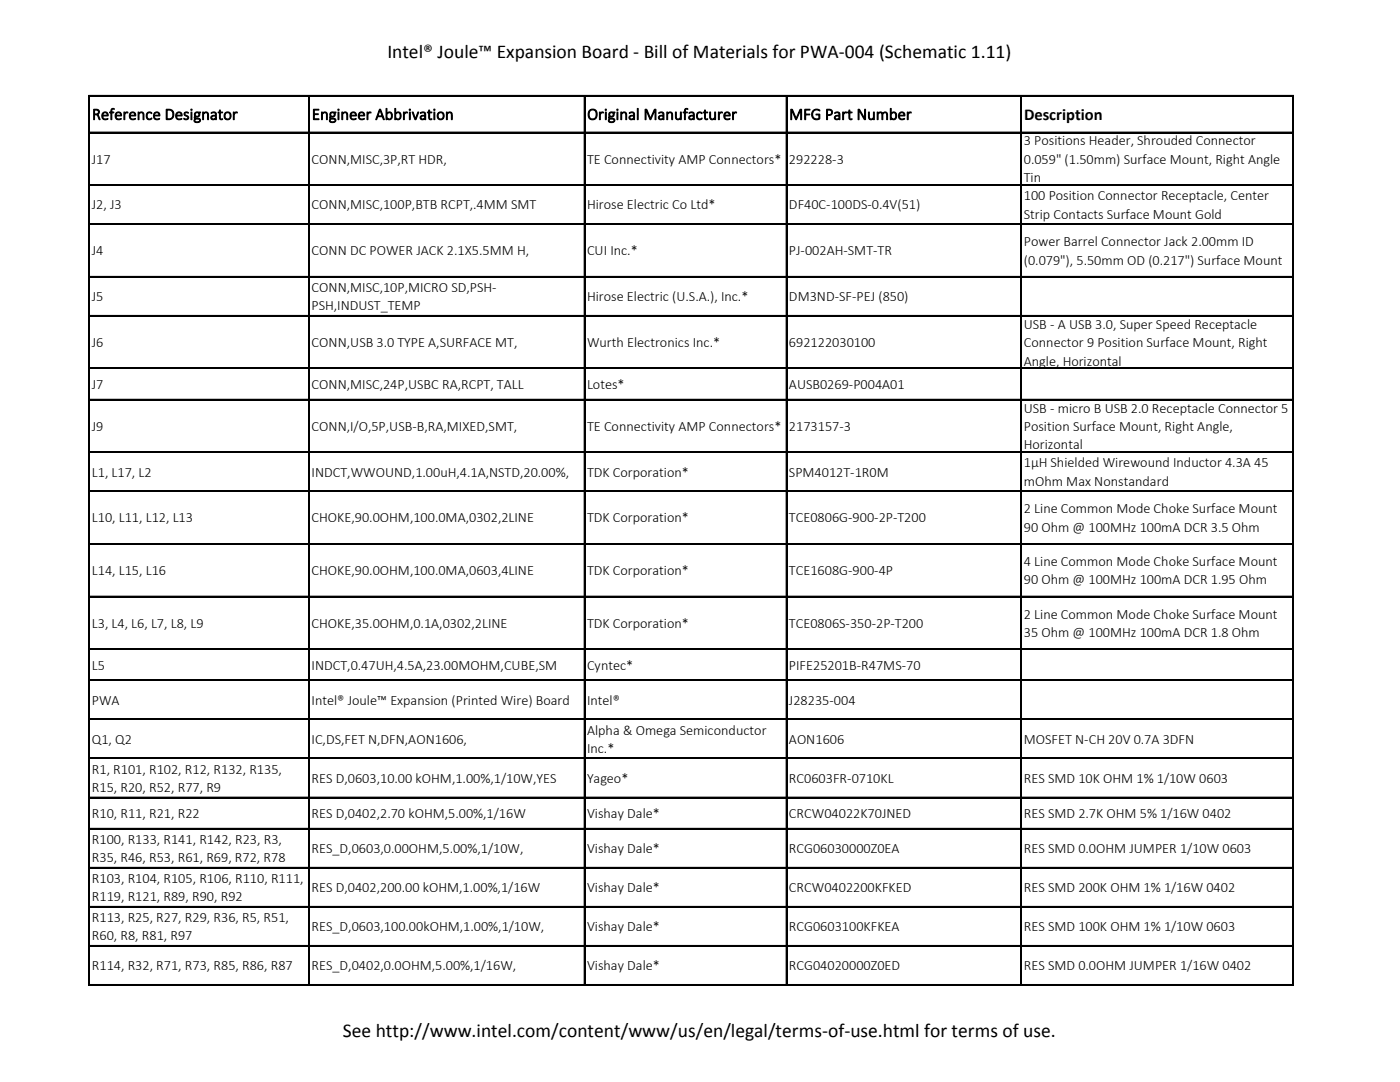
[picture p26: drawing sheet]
<svg xmlns="http://www.w3.org/2000/svg" width="417mm" height="322mm" viewBox="0 0 417 322" stroke-linecap="round" stroke-linejoin="round" font-family="sans-serif">
<defs><g id="words">
<g font-size="5.8">
<text x="115.4" y="17.2">Intel® Joule™ Expansion Board - Bill of Materials for PWA-004 (Schematic 1.11)</text>
<text x="102.1" y="308.7">See http://www.intel.com/content/www/us/en/legal/terms-of-use.html for terms of use.</text>
</g>
<g font-size="4.9">
<text x="27.4" y="35.6">Reference Designator</text>
<text x="92.9" y="35.6">Engineer Abbrivation</text>
<text x="174.9" y="35.6">Original Manufacturer</text>
<text x="235.1" y="35.6">MFG Part Number</text>
<text x="305" y="35.6">Description</text>
</g>
<g font-size="4.2">
<text x="305" y="43.3">3 Positions Header, Shrouded Connector</text>
<text x="27.4" y="48.7">J17</text>
<text x="92.8" y="48.7">CONN,MISC,3P,RT HDR,</text>
<text x="174.9" y="48.7">TE Connectivity AMP Connectors*</text>
<text x="235" y="48.7">292228-3</text>
<text x="305" y="48.8">0.059&quot; (1.50mm) Surface Mount, Right Angle</text>
<text x="305" y="54.3">Tin</text>
<text x="305" y="59.7">100 Position Connector Receptacle, Center</text>
<text x="27.4" y="62.4">J2, J3</text>
<text x="92.8" y="62.4">CONN,MISC,100P,BTB RCPT,.4MM SMT</text>
<text x="174.9" y="62.4">Hirose Electric Co Ltd*</text>
<text x="235" y="62.4">DF40C-100DS-0.4V(51)</text>
<text x="305" y="65.2">Strip Contacts Surface Mount Gold</text>
<text x="27.4" y="76">J4</text>
<text x="92.8" y="76">CONN DC POWER JACK 2.1X5.5MM H,</text>
<text x="174.9" y="76">CUI Inc.*</text>
<text x="235" y="76">PJ-002AH-SMT-TR</text>
<text x="305" y="73.3">Power Barrel Connector Jack 2.00mm ID</text>
<text x="305" y="78.8">(0.079&quot;), 5.50mm OD (0.217&quot;) Surface Mount</text>
<text x="27.4" y="89.7">J5</text>
<text x="92.8" y="87">CONN,MISC,10P,MICRO SD,PSH-</text>
<text x="174.9" y="89.7">Hirose Electric (U.S.A.), Inc.*</text>
<text x="235" y="89.7">DM3ND-SF-PEJ (850)</text>
<text x="92.8" y="92.5">PSH,INDUST_TEMP</text>
<text x="305" y="97.9">USB - A USB 3.0, Super Speed Receptacle</text>
<text x="27.4" y="103.3">J6</text>
<text x="92.8" y="103.3">CONN,USB 3.0 TYPE A,SURFACE MT,</text>
<text x="174.9" y="103.3">Wurth Electronics Inc.*</text>
<text x="235" y="103.3">692122030100</text>
<text x="305" y="103.4">Connector 9 Position Surface Mount, Right</text>
<text x="305" y="108.9">Angle, Horizontal</text>
<text x="27.4" y="115.8">J7</text>
<text x="92.8" y="115.8">CONN,MISC,24P,USBC RA,RCPT, TALL</text>
<text x="174.9" y="115.8">Lotes*</text>
<text x="235" y="115.8">AUSB0269-P004A01</text>
<text x="305" y="122.9">USB - micro B USB 2.0 Receptacle Connector 5</text>
<text x="27.4" y="128.3">J9</text>
<text x="92.8" y="128.3">CONN,I/O,5P,USB-B,RA,MIXED,SMT,</text>
<text x="174.9" y="128.3">TE Connectivity AMP Connectors*</text>
<text x="235" y="128.3">2173157-3</text>
<text x="305" y="128.4">Position Surface Mount, Right Angle,</text>
<text x="305" y="133.8">Horizontal</text>
<text x="27.4" y="141.9">L1, L17, L2</text>
<text x="92.8" y="141.9">INDCT,WWOUND,1.00uH,4.1A,NSTD,20.00%,</text>
<text x="174.9" y="141.9">TDK Corporation*</text>
<text x="235" y="141.9">SPM4012T-1R0M</text>
<text x="305" y="139.2">1µH Shielded Wirewound Inductor 4.3A 45</text>
<text x="305" y="144.7">mOhm Max Nonstandard</text>
<text x="27.4" y="155.6">L10, L11, L12, L13</text>
<text x="92.8" y="155.6">CHOKE,90.0OHM,100.0MA,0302,2LINE</text>
<text x="174.9" y="155.6">TDK Corporation*</text>
<text x="235" y="155.6">TCE0806G-900-2P-T200</text>
<text x="305" y="152.9">2 Line Common Mode Choke Surface Mount</text>
<text x="305" y="158.4">90 Ohm @ 100MHz 100mA DCR 3.5 Ohm</text>
<text x="27.4" y="171.3">L14, L15, L16</text>
<text x="92.8" y="171.3">CHOKE,90.0OHM,100.0MA,0603,4LINE</text>
<text x="174.9" y="171.3">TDK Corporation*</text>
<text x="235" y="171.3">TCE1608G-900-4P</text>
<text x="305" y="168.5">4 Line Common Mode Choke Surface Mount</text>
<text x="305" y="174">90 Ohm @ 100MHz 100mA DCR 1.95 Ohm</text>
<text x="305" y="184.2">2 Line Common Mode Choke Surface Mount</text>
<text x="27.4" y="186.9">L3, L4, L6, L7, L8, L9</text>
<text x="92.8" y="186.9">CHOKE,35.0OHM,0.1A,0302,2LINE</text>
<text x="174.9" y="186.9">TDK Corporation*</text>
<text x="235" y="186.9">TCE0806S-350-2P-T200</text>
<text x="305" y="189.7">35 Ohm @ 100MHz 100mA DCR 1.8 Ohm</text>
<text x="27.4" y="199.4">L5</text>
<text x="92.8" y="199.4">INDCT,0.47UH,4.5A,23.00MOHM,CUBE,SM</text>
<text x="174.9" y="199.4">Cyntec*</text>
<text x="235" y="199.4">PIFE25201B-R47MS-70</text>
<text x="27.4" y="209.9">PWA</text>
<text x="92.8" y="209.9">Intel® Joule™ Expansion (Printed Wire) Board</text>
<text x="174.9" y="209.9">Intel®</text>
<text x="235" y="209.9">J28235-004</text>
<text x="27.4" y="221.5">Q1, Q2</text>
<text x="92.8" y="221.5">IC,DS,FET N,DFN,AON1606,</text>
<text x="174.9" y="218.8">Alpha &amp; Omega Semiconductor</text>
<text x="235" y="221.5">AON1606</text>
<text x="305" y="221.5">MOSFET N-CH 20V 0.7A 3DFN</text>
<text x="174.9" y="224.3">Inc.*</text>
<text x="27.4" y="230.4">R1, R101, R102, R12, R132, R135,</text>
<text x="92.8" y="233.1">RES D,0603,10.00 kOHM,1.00%,1/10W,YES</text>
<text x="174.9" y="233.1">Yageo*</text>
<text x="235" y="233.1">RC0603FR-0710KL</text>
<text x="305" y="233.1">RES SMD 10K OHM 1% 1/10W 0603</text>
<text x="27.4" y="235.9">R15, R20, R52, R77, R9</text>
<text x="27.4" y="243.6">R10, R11, R21, R22</text>
<text x="92.8" y="243.6">RES D,0402,2.70 kOHM,5.00%,1/16W</text>
<text x="174.9" y="243.6">Vishay Dale*</text>
<text x="235" y="243.6">CRCW04022K70JNED</text>
<text x="305" y="243.6">RES SMD 2.7K OHM 5% 1/16W 0402</text>
<text x="27.4" y="251.3">R100, R133, R141, R142, R23, R3,</text>
<text x="27.4" y="256.8">R35, R46, R53, R61, R69, R72, R78</text>
<text x="92.8" y="254">RES_D,0603,0.00OHM,5.00%,1/10W,</text>
<text x="174.9" y="254">Vishay Dale*</text>
<text x="235" y="254">RCG06030000Z0EA</text>
<text x="305" y="254">RES SMD 0.0OHM JUMPER 1/10W 0603</text>
<text x="27.4" y="263">R103, R104, R105, R106, R110, R111,</text>
<text x="27.4" y="268.5">R119, R121, R89, R90, R92</text>
<text x="92.8" y="265.7">RES D,0402,200.00 kOHM,1.00%,1/16W</text>
<text x="174.9" y="265.7">Vishay Dale*</text>
<text x="235" y="265.7">CRCW0402200KFKED</text>
<text x="305" y="265.7">RES SMD 200K OHM 1% 1/16W 0402</text>
<text x="27.4" y="274.6">R113, R25, R27, R29, R36, R5, R51,</text>
<text x="27.4" y="280.1">R60, R8, R81, R97</text>
<text x="92.8" y="277.3">RES_D,0603,100.00kOHM,1.00%,1/10W,</text>
<text x="174.9" y="277.3">Vishay Dale*</text>
<text x="235" y="277.3">RCG0603100KFKEA</text>
<text x="305" y="277.3">RES SMD 100K OHM 1% 1/10W 0603</text>
<text x="27.4" y="288.9">R114, R32, R71, R73, R85, R86, R87</text>
<text x="92.8" y="288.9">RES_D,0402,0.0OHM,5.00%,1/16W,</text>
<text x="174.9" y="288.9">Vishay Dale*</text>
<text x="235" y="288.9">RCG04020000Z0ED</text>
<text x="305" y="288.9">RES SMD 0.0OHM JUMPER 1/16W 0402</text>
</g>
</g></defs>
<g fill="none" stroke="#000" stroke-width=".3">
<path d="M26.5 28.4v265M26.8 28.4h358.5M26.8 39.3h358.5M92 28.7v264.7M174 28.7v264.7M234.2 28.7v264.7M304.1 28.7v264.7M385 28.7v264.7M26.8 55h358.5M26.8 66.6h358.5M26.8 82.3h358.5M26.8 93.9h358.5"/>
<path d="M26.8 109.6h358.5M26.8 118.9h358.5M26.8 134.6h358.5M26.8 146.2h358.5M26.8 161.9h358.5M26.8 177.5h358.5M26.8 193.2h358.5M26.8 202.5h358.5M26.8 214.1h358.5M26.8 225.8h358.5M26.8 237.4h358.5M26.8 246.7h358.5"/>
<path d="M26.8 258.3h358.5M26.8 269.9h358.5M26.8 281.6h358.5M26.8 293.2h358.5"/>
</g>
<g fill="none" stroke="#000" stroke-width=".32">
<path d="M26.6 28.4v265.1M26.8 28.5h358.5M26.8 39.5h358.5M92.1 28.7v264.8M174.1 28.7v264.8M234.3 28.7v264.8M304.2 28.7v264.8M385.1 28.7v264.8M26.8 55.1h358.5M26.8 66.8h358.5M26.8 82.4h358.5M26.8 94.1h358.5"/>
<path d="M26.8 109.7h358.5M26.8 119h358.5M26.8 134.7h358.5M26.8 146.3h358.5M26.8 162h358.5M26.8 177.7h358.5M26.8 193.4h358.5M26.8 202.6h358.5M26.8 214.3h358.5M26.8 225.9h358.5M26.8 237.5h358.5M26.8 246.8h358.5"/>
<path d="M26.8 258.4h358.5M26.8 270.1h358.5M26.8 281.7h358.5M26.8 293.3h358.5"/>
</g>
<use href="#words"/>
</svg>
